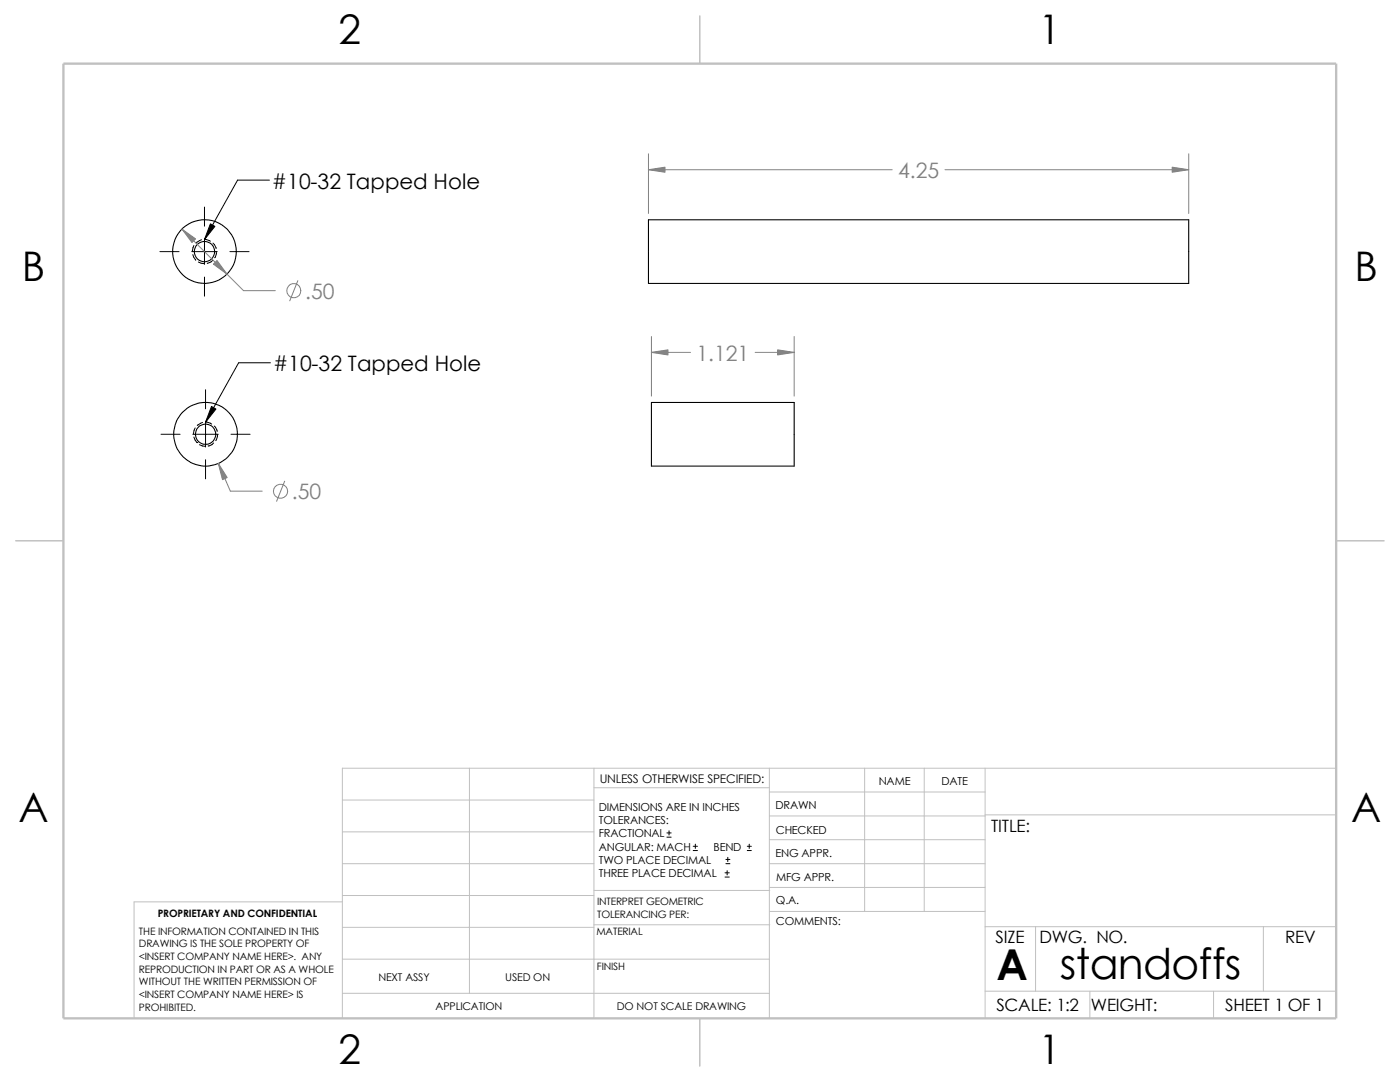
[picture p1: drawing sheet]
<svg xmlns="http://www.w3.org/2000/svg" width="279mm" height="216mm" viewBox="0 0 279 216" stroke-linecap="round" stroke-linejoin="round" font-family="sans-serif">
<defs><g id="words">
<g font-size="8.5">
<text x="198.8" y="195.5">A</text>
<text x="211.5" y="195.3">standoffs</text>
</g>
<g font-size="8.1">
<text x="67.6" y="8.8">2</text>
<text x="207.3" y="8.8">1</text>
<text x="4.4" y="56.1">B</text>
<text x="270.3" y="56.1">B</text>
<text x="3.7" y="164.1">A</text>
<text x="269.6" y="164.1">A</text>
<text x="67.6" y="212.3">2</text>
<text x="207.3" y="212.3">1</text>
</g>
<g font-size="4.2" fill="#808080">
<text x="179.2" y="35.5">4.25</text>
<text x="60.9" y="59.6">.50</text>
<text x="139" y="72">1.121</text>
<text x="58.3" y="99.7">.50</text>
</g>
<g font-size="4.2">
<text x="54.3" y="37.6">#10-32 Tapped Hole</text>
<text x="54.5" y="74.1">#10-32 Tapped Hole</text>
</g>
<g font-size="3.4">
<text x="197.8" y="166">TITLE:</text>
<text x="198.7" y="188.1">SIZE</text>
<text x="207.5" y="188.1">DWG. NO.</text>
<text x="256.5" y="188.2">REV</text>
<text x="198.8" y="201.7">SCALE: 1:2</text>
<text x="217.7" y="201.8">WEIGHT:</text>
<text x="244.5" y="201.7">SHEET 1 OF 1</text>
</g>
<text font-size="2.4" x="119.7" y="156.2">UNLESS OTHERWISE SPECIFIED:</text>
<g font-size="2.2">
<text x="119.5" y="161.8">DIMENSIONS ARE IN INCHES</text>
<text x="154.8" y="161.5">DRAWN</text>
<text x="175.4" y="156.7">NAME</text>
<text x="187.9" y="156.7">DATE</text>
<text x="119.5" y="164.4">TOLERANCES:</text>
<text x="119.5" y="167.1">FRACTIONAL</text>
<text x="154.8" y="166.3">CHECKED</text>
<text x="119.5" y="172.4">TWO PLACE DECIMAL</text>
<text x="119.5" y="169.8">ANGULAR: MACH</text>
<text x="142.4" y="169.8">BEND</text>
<text x="154.8" y="171">ENG APPR.</text>
<text x="119.5" y="175">THREE PLACE DECIMAL</text>
<text x="154.9" y="175.7">MFG APPR.</text>
<text x="154.9" y="184.7">COMMENTS:</text>
<text x="154.9" y="180.5">Q.A.</text>
</g>
<g font-size="2.1">
<text x="75.5" y="195.7">NEXT ASSY</text>
<text x="100.8" y="195.7">USED ON</text>
<text x="86.9" y="201.5">APPLICATION</text>
<text x="123.1" y="201.6">DO NOT SCALE DRAWING</text>
</g>
<g font-size="2">
<text x="31.5" y="183">PROPRIETARY AND CONFIDENTIAL</text>
<text x="119.2" y="183.1">TOLERANCING PER:</text>
<text x="119.2" y="180.6">INTERPRET GEOMETRIC</text>
<text x="27.7" y="186.5">THE INFORMATION CONTAINED IN THIS</text>
<text x="27.7" y="189.1">DRAWING IS THE SOLE PROPERTY OF</text>
<text x="27.7" y="191.6">&lt;INSERT COMPANY NAME HERE&gt;. ANY</text>
<text x="119" y="186.6">MATERIAL</text>
<text x="27.7" y="194.1">REPRODUCTION IN PART OR AS A WHOLE</text>
<text x="27.7" y="196.6">WITHOUT THE WRITTEN PERMISSION OF</text>
<text x="119.1" y="193.5">FINISH</text>
<text x="27.7" y="199.1">&lt;INSERT COMPANY NAME HERE&gt; IS</text>
<text x="27.7" y="201.7">PROHIBITED.</text>
</g>
</g></defs>
<g fill="none" stroke="#c0c0c0" stroke-width=".2">
<path d="M68.3 159.6h50.2M93.7 153.3v44.9M118.5 153.3v49.9M118.5 157.2h35M153.5 153.3v49.9M153.5 158h43.1M172.6 153.3v28.6M184.4 153.3v28.6M196.6 153.3v49.9M266.7 153.3h-198.4v49.9M68.3 178.7h50.2M68.3 172.3h50.2"/>
<path d="M68.3 166h50.2M68.3 180h-41.5v23.2M118.5 177.7h35.1M153.5 167.6h43.1M153.5 162.8h43.1M153.5 172.3h43.1M153.5 177.1h43.1M196.6 162.6h70.1M68.3 198.2h85.2M68.3 191.4h85.2M68.3 185h50.2M118.5 184.5h35.1"/>
<path d="M153.6 181.9h43M196.6 197.8h70.1M196.6 184.9h70.1M206.7 184.9v12.9M217.5 197.8v5.4M242.2 197.8v5.4M252.1 184.9v12.9"/>
</g>
<path d="M139.7 3.2v9.5M3.1 107.9h9.6M266.7 107.9h9.5M139.7 203.2v9.5" fill="none" stroke="#c0c0c0" stroke-width=".21"/>
<path d="M12.7 12.7h254v190.5h-254z" fill="none" stroke="#c0c0c0" stroke-width=".47"/>
<g fill="none" stroke="#000" stroke-width=".21">
<path d="M129.4 43.9h107.8v12.7h-107.8zM130 80.3h28.5v12.7h-28.5z"/>
<circle cx="40.8" cy="50.2" r="6.4"/>
<circle cx="40.8" cy="50.2" r="2.02"/>
<circle cx="41" cy="86.6" r="6.3"/>
<circle cx="41" cy="86.7" r="2.02"/>
</g>
<g fill="none" stroke="#000" stroke-width=".2">
<path d="M53.8 35.9h-6.4l-6.6 11.9 1.2 .3M31.9 50.2h3.8M38.3 50.2h5M38.5 50.8l.6 1.1M38.7 49l-.3 1.2M39.6 52.3l1.2 .3M40.2 47.8l-1.1 .7M40.8 41.3v3.8M40.8 47.7v5M40.8 55.3v3.8M42.5 51.9l-.4 .4-.7 .2M42.5 48.5l.3 .3 .3 .8"/>
<path d="M43.2 50.2v.5l-.4 .7M45.9 50.2h3.8M41 77.8v3.8M54 72.4h-6.4l-6.6 11.8M32.1 86.7h3.8M38.5 86.7h5.1M38.7 87.2l.6 1.1M38.9 85.4l-.3 1.2M39.3 88.3h.1M39.8 88.7l1.2 .4M40.4 84.3l-1 .6M41 84.1v5.1"/>
<path d="M41 91.7v3.8M41.1 84.2l1.1 .4M42.6 88.4l-.3 .3-.8 .3M42.8 85l.2 .3 .3 .8M43.4 86.7v.4l-.3 .8M46.1 86.7h3.8M133.1 167h.8M133.1 166.2h.8M133.5 165.8v.8M138.3 169.7h.9M138.3 168.9h.9M138.8 168.4v.9"/>
<path d="M144.7 175h.8M144.7 174.2h.8M144.9 172.3h.8M144.9 171.5h.8M145.1 173.7v.9M145.2 171.1v.8M149.1 169.7h.8M149.1 168.9h.8M149.5 168.4v.9"/>
</g>
<g fill="none" stroke="#808080" stroke-width=".2">
<path d="M129.4 30.7v11.9M129.4 33.9h48.7M188.6 33.9h48.6M237.2 30.7v11.9M36.3 45.7l12.3 12.3h6.3M59.4 56l-1.6 4M130 67.1v11.9M130 70.3h7.8M150.7 70.3h7.8M158.5 67.1v11.9M43.6 92.5l2.4 5.5h6.3M56.8 96l-1.6 4"/>
<circle cx="58.6" cy="58" r="1.41"/>
<circle cx="56" cy="98" r="1.4"/>
</g>
<g fill="#808080" stroke="#808080" stroke-width=".2">
<path d="M36.3 45.7l2.7 2-.7 .7z"/>
<path d="M43.3 52l2 2.7-2.7-2z"/>
<path d="M233.9 33.4l3.3 .5-3.3 .5z"/>
<path d="M129.4 33.9l3.3-.5v1z"/>
<path d="M43.6 92.5l1.7 2.8-.9 .4z"/>
<path d="M155.2 69.8l3.3 .5-3.3 .5z"/>
<path d="M130 70.3l3.3-.5v1z"/>
</g>
<path d="M42 44.7l.9 .5-2.1 2.6zM42.2 81.1l.9 .5-2.1 2.6z" fill="#000" stroke="#000" stroke-width=".2"/>
<use href="#words"/>
</svg>
